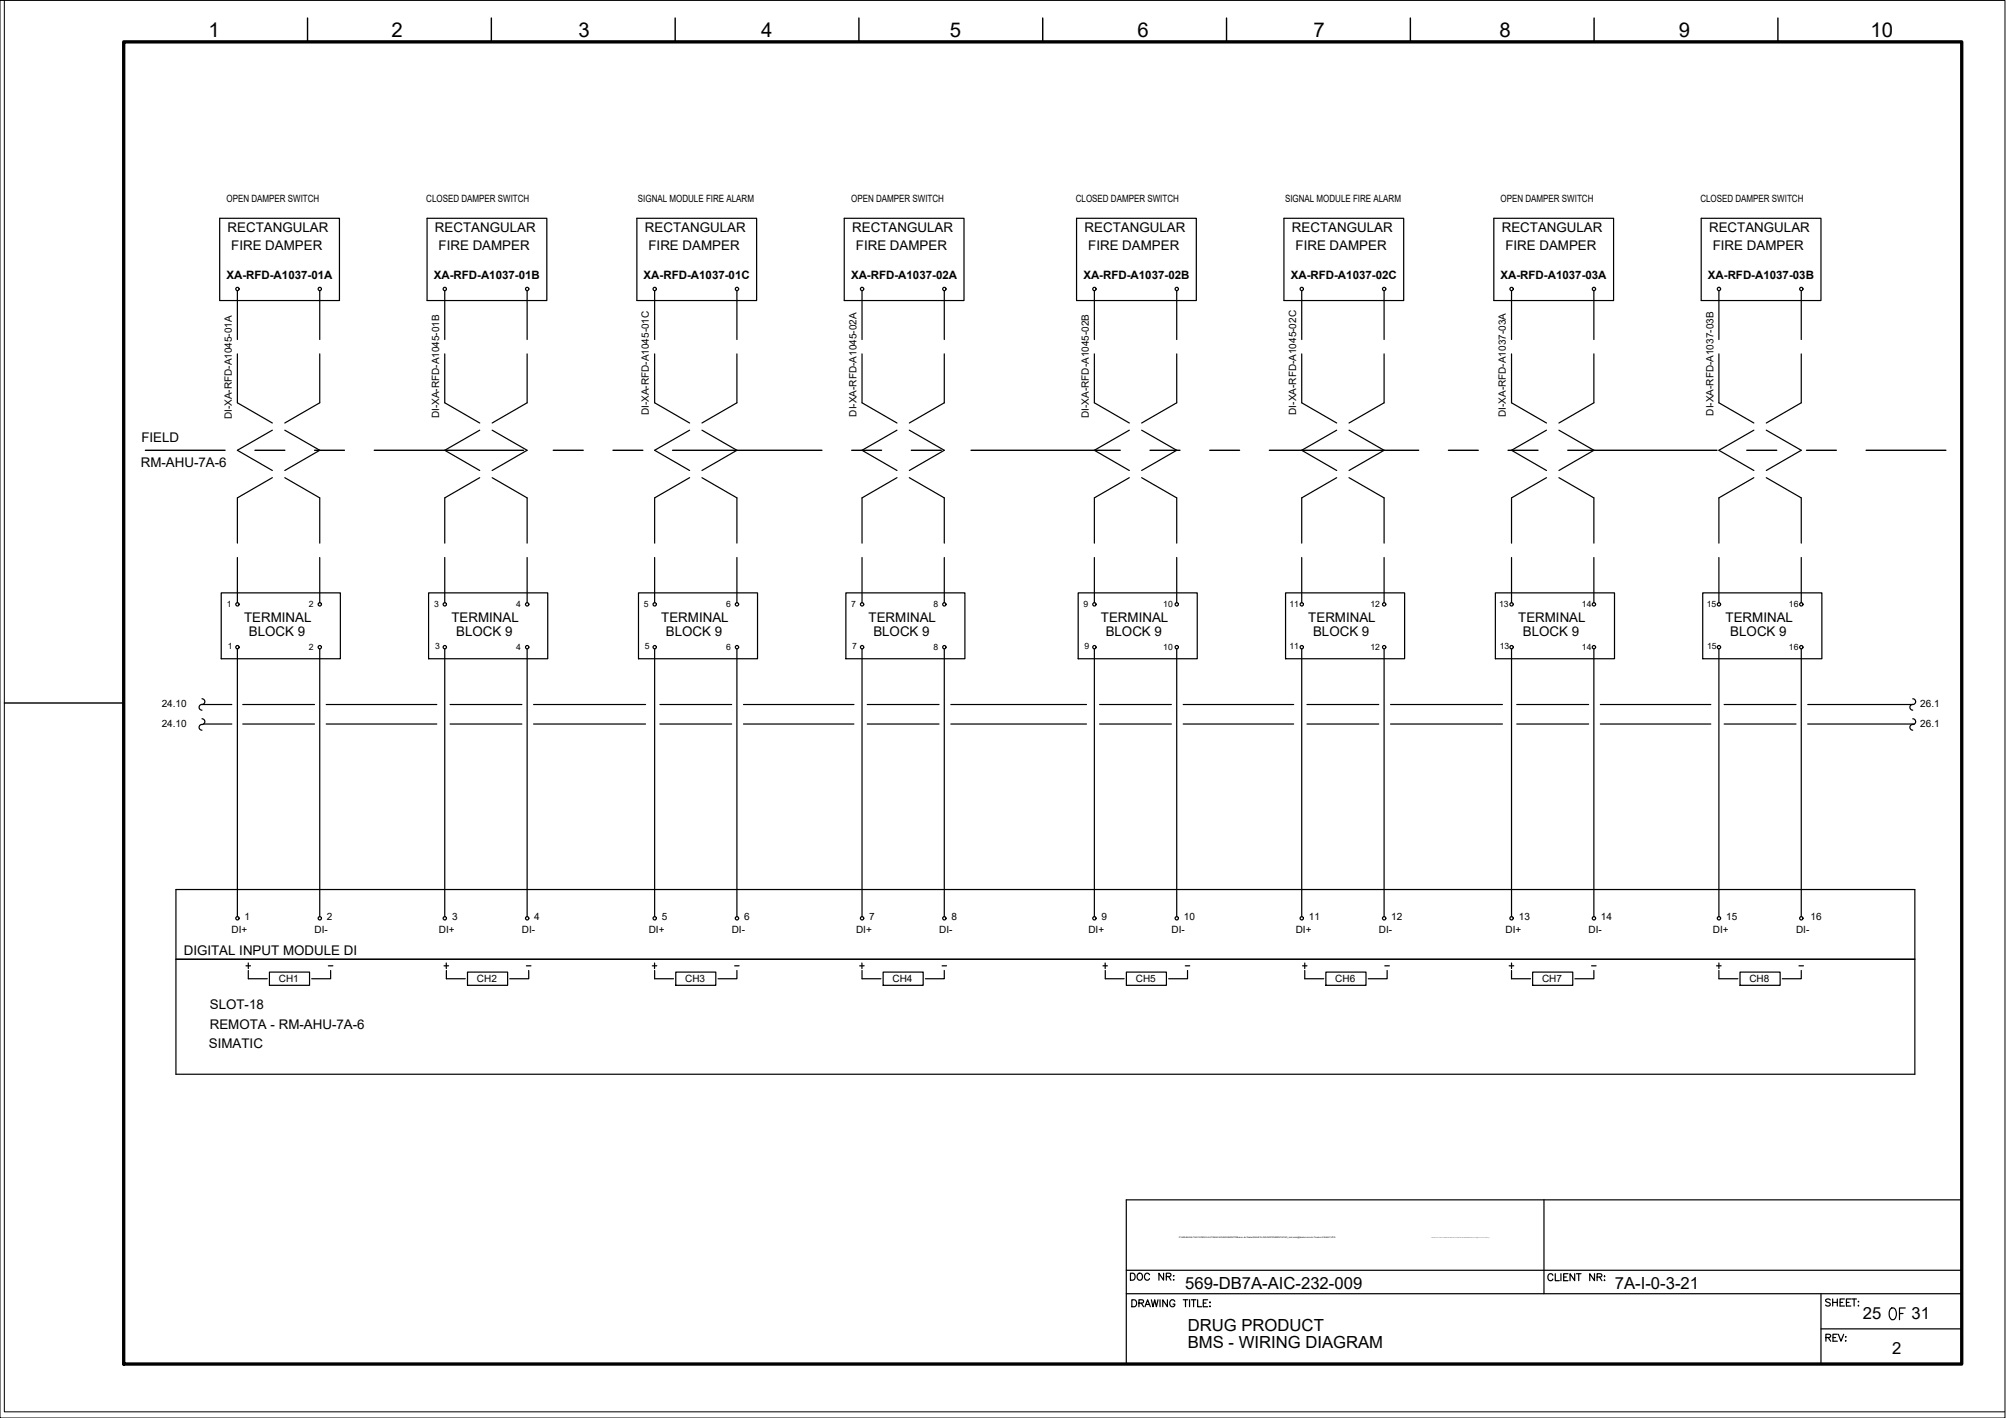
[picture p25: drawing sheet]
<svg xmlns="http://www.w3.org/2000/svg" width="420mm" height="297mm" viewBox="0 0 420 297" stroke-linecap="round" stroke-linejoin="round" font-family="sans-serif">
<defs><g id="words">
<text font-size="5.7" x="394.4" y="277.6">OF</text>
<text font-size="4.4" x="235.7" y="269.5">DOC NR:</text>
<g font-size="4.3">
<text x="43.7" y="7.7">1</text>
<text x="82" y="7.7">2</text>
<text x="121.2" y="7.7">3</text>
<text x="159.4" y="7.7">4</text>
<text x="198.9" y="7.7">5</text>
<text x="238.2" y="7.7">6</text>
<text x="275.1" y="7.7">7</text>
<text x="314" y="7.7">8</text>
<text x="351.7" y="7.7">9</text>
<text x="391.8" y="7.7">10</text>
</g>
<g font-size="3.5">
<text x="248.3" y="270">569-DB7A-AIC-232-009</text>
<text x="338.2" y="270.1">7A-I-0-3-21</text>
<text x="248.8" y="278.8">DRUG PRODUCT</text>
<text x="390.2" y="276.4">25</text>
<text x="400.4" y="276.4">31</text>
<text x="248.8" y="282.4">BMS - WIRING DIAGRAM</text>
<text x="396.3" y="283.7">2</text>
</g>
<g font-size="2.8">
<text x="47.7" y="48.7">RECTANGULAR</text>
<text x="48.4" y="52.3">FIRE DAMPER</text>
<text x="91.1" y="48.7">RECTANGULAR</text>
<text x="91.9" y="52.3">FIRE DAMPER</text>
<text x="135.1" y="48.7">RECTANGULAR</text>
<text x="135.8" y="52.3">FIRE DAMPER</text>
<text x="178.5" y="48.7">RECTANGULAR</text>
<text x="179.3" y="52.3">FIRE DAMPER</text>
<text x="227.2" y="48.7">RECTANGULAR</text>
<text x="227.9" y="52.3">FIRE DAMPER</text>
<text x="270.6" y="48.7">RECTANGULAR</text>
<text x="271.4" y="52.3">FIRE DAMPER</text>
<text x="314.5" y="48.7">RECTANGULAR</text>
<text x="315.3" y="52.3">FIRE DAMPER</text>
<text x="358" y="48.7">RECTANGULAR</text>
<text x="358.7" y="52.3">FIRE DAMPER</text>
<text x="29.6" y="92.6">FIELD</text>
<text x="29.5" y="97.8">RM-AHU-7A-6</text>
<text x="51.1" y="130.3">TERMINAL</text>
<text x="94.6" y="130.3">TERMINAL</text>
<text x="138.5" y="130.3">TERMINAL</text>
<text x="181.9" y="130.3">TERMINAL</text>
<text x="230.6" y="130.3">TERMINAL</text>
<text x="274" y="130.3">TERMINAL</text>
<text x="318" y="130.3">TERMINAL</text>
<text x="361.4" y="130.3">TERMINAL</text>
<text x="52.1" y="133.2">BLOCK 9</text>
<text x="95.5" y="133.2">BLOCK 9</text>
<text x="139.5" y="133.2">BLOCK 9</text>
<text x="182.9" y="133.2">BLOCK 9</text>
<text x="231.6" y="133.2">BLOCK 9</text>
<text x="275" y="133.2">BLOCK 9</text>
<text x="319" y="133.2">BLOCK 9</text>
<text x="362.4" y="133.2">BLOCK 9</text>
<text x="38.5" y="200.1">DIGITAL INPUT MODULE DI</text>
<text x="43.9" y="211.4">SLOT-18</text>
<text x="43.9" y="215.6">REMOTA - RM-AHU-7A-6</text>
<text x="43.8" y="219.4">SIMATIC</text>
</g>
<g font-size="2.6">
<text x="67.4" y="203.6">-</text>
<text x="109" y="203.6">-</text>
<text x="152.8" y="203.6">-</text>
<text x="196.1" y="203.6">-</text>
<text x="246.9" y="203.6">-</text>
<text x="288.9" y="203.6">-</text>
<text x="332" y="203.6">-</text>
<text x="375.7" y="203.6">-</text>
</g>
<g font-size="2.4">
<text x="47.4" y="58.5">XA-RFD-A1037-01A</text>
<text x="90.8" y="58.5">XA-RFD-A1037-01B</text>
<text x="134.8" y="58.5">XA-RFD-A1037-01C</text>
<text x="178.2" y="58.5">XA-RFD-A1037-02A</text>
<text x="226.9" y="58.5">XA-RFD-A1037-02B</text>
<text x="270.3" y="58.5">XA-RFD-A1037-02C</text>
<text x="314.3" y="58.5">XA-RFD-A1037-03A</text>
<text x="357.7" y="58.5">XA-RFD-A1037-03B</text>
</g>
<g font-size="2.1">
<text x="47.4" y="42.4">OPEN DAMPER SWITCH</text>
<text x="89.3" y="42.4">CLOSED DAMPER SWITCH</text>
<text x="133.6" y="42.4">SIGNAL MODULE FIRE ALARM</text>
<text x="178.3" y="42.4">OPEN DAMPER SWITCH</text>
<text x="225.3" y="42.4">CLOSED DAMPER SWITCH</text>
<text x="269.2" y="42.4">SIGNAL MODULE FIRE ALARM</text>
<text x="314.3" y="42.4">OPEN DAMPER SWITCH</text>
<text x="356.2" y="42.4">CLOSED DAMPER SWITCH</text>
<text x="48.6" y="87.8" transform="rotate(-90 48.6 87.8)">DI-XA-RFD-A1045-01A</text>
<text x="92" y="87.6" transform="rotate(-90 92 87.6)">DI-XA-RFD-A1045-01B</text>
<text x="135.9" y="87" transform="rotate(-90 135.9 87)">DI-XA-RFD-A1045-01C</text>
<text x="179.4" y="87.3" transform="rotate(-90 179.4 87.3)">DI-XA-RFD-A1045-02A</text>
<text x="228" y="87.5" transform="rotate(-90 228 87.5)">DI-XA-RFD-A1045-02B</text>
<text x="271.5" y="86.9" transform="rotate(-90 271.5 86.9)">DI-XA-RFD-A1045-02C</text>
<text x="315.4" y="87.4" transform="rotate(-90 315.4 87.4)">DI-XA-RFD-A1037-03A</text>
<text x="358.9" y="87.1" transform="rotate(-90 358.9 87.1)">DI-XA-RFD-A1037-03B</text>
<text x="33.9" y="148.1">24.10</text>
<text x="402.2" y="148.1">26.1</text>
<text x="33.9" y="152.3">24.10</text>
<text x="402.2" y="152.3">26.1</text>
<text x="48.5" y="195.4">DI+</text>
<text x="51.2" y="192.8">1</text>
<text x="65.9" y="195.4">DI-</text>
<text x="68.5" y="192.8">2</text>
<text x="91.9" y="195.4">DI+</text>
<text x="94.7" y="192.8">3</text>
<text x="109.3" y="195.4">DI-</text>
<text x="111.9" y="192.8">4</text>
<text x="135.9" y="195.4">DI+</text>
<text x="138.6" y="192.8">5</text>
<text x="153.3" y="195.4">DI-</text>
<text x="155.9" y="192.8">6</text>
<text x="179.3" y="195.4">DI+</text>
<text x="182.1" y="192.8">7</text>
<text x="196.7" y="195.4">DI-</text>
<text x="199.3" y="192.8">8</text>
<text x="228" y="195.4">DI+</text>
<text x="230.7" y="192.8">9</text>
<text x="245.4" y="195.4">DI-</text>
<text x="247.9" y="192.8">10</text>
<text x="271.4" y="195.4">DI+</text>
<text x="274.2" y="192.8">11</text>
<text x="288.8" y="195.4">DI-</text>
<text x="291.4" y="192.8">12</text>
<text x="315.3" y="195.4">DI+</text>
<text x="318.1" y="192.8">13</text>
<text x="332.7" y="195.4">DI-</text>
<text x="335.3" y="192.8">14</text>
<text x="358.8" y="195.4">DI+</text>
<text x="361.5" y="192.8">15</text>
<text x="376.2" y="195.4">DI-</text>
<text x="379.2" y="192.8">16</text>
<text x="58.4" y="205.8">CH1</text>
<text x="99.9" y="205.8">CH2</text>
<text x="143.5" y="205.8">CH3</text>
<text x="186.9" y="205.8">CH4</text>
<text x="237.9" y="205.8">CH5</text>
<text x="279.7" y="205.8">CH6</text>
<text x="323" y="205.8">CH7</text>
<text x="366.4" y="205.8">CH8</text>
</g>
<g font-size="1.8">
<text x="47.5" y="127.2">1</text>
<text x="64.7" y="127.2">2</text>
<text x="90.9" y="127.2">3</text>
<text x="108.1" y="127.2">4</text>
<text x="134.9" y="127.2">5</text>
<text x="152.1" y="127.2">6</text>
<text x="178.3" y="127.2">7</text>
<text x="195.5" y="127.2">8</text>
<text x="227" y="127.2">9</text>
<text x="243.6" y="127.2">10</text>
<text x="270.1" y="127.2">11</text>
<text x="287" y="127.2">12</text>
<text x="314" y="127.2">13</text>
<text x="331.3" y="127.2">14</text>
<text x="357.5" y="127.2">15</text>
<text x="374.7" y="127.2">16</text>
<text x="47.7" y="136">1</text>
<text x="64.7" y="136.1">2</text>
<text x="91.1" y="136">3</text>
<text x="108.1" y="136.1">4</text>
<text x="135.1" y="136">5</text>
<text x="152.1" y="136.1">6</text>
<text x="178.5" y="136">7</text>
<text x="195.5" y="136.1">8</text>
<text x="227.2" y="136">9</text>
<text x="243.6" y="136.1">10</text>
<text x="270.1" y="136">11</text>
<text x="287" y="136.1">12</text>
<text x="314.1" y="136">13</text>
<text x="331.3" y="136.1">14</text>
<text x="357.5" y="136">15</text>
<text x="374.7" y="136.1">16</text>
</g>
<text font-size=".5" x="247" y="259.4">P:\569-BAXALTA\01.ENG\03.AUTOMACAO\ANDAMENTO\Banco de Dados\569-B7A-INS-INSTRUMENTACAO_moliveira@tessler-com-br-Tessler-5164457.JPG</text>
</g></defs>
<!-- layer: G-TTLB-TTLB -->
<path d="M25.9 8.8h385v276.9h-385z" fill="none" stroke="#000" stroke-width=".7"/>
<!-- layer: G-TTLB-OTLN -->
<path d="M.9 .1v295.6h419" fill="none" stroke="#000" stroke-width=".21"/>
<!-- layer: G-TTLB-INDX -->
<path d="M64.4 3.8v5M102.9 3.8v5M141.4 3.8v5M179.9 3.8v5M218.4 3.8v5M256.9 3.8v5M295.4 3.8v5M333.9 3.8v5M372.4 3.8v5M.9 147.3h25" fill="none" stroke="#000" stroke-width=".3"/>
<!-- layer: LGSP IA4$0$LG_PLOT -->
<path d="M323.4 251.3v19.7M235.9 266.1h175M235.9 271h175M381.4 278.4h29.5M381.4 271v14.7M235.9 285.7h175" fill="none" stroke="#000" stroke-width=".25"/>
<!-- layer: LG_PLOT -->
<g fill="none" stroke="#000" stroke-width=".25">
<path d="M410.9 251.3h-175v34.4M237.1 272.3h.5a.78 .78 0 0 1 .5 .7 .78 .78 0 0 1-.5 .7h-.5zM238.5 273l.9-.1 .1-.5-1-.1v1.4M239 273l.5 .7M239.8 273.7l.6-1.4 .5 1.4M240 273.2h.7M241.2 272.3l.3 1.4 .4-1.4 .3 1.4 .3-1.4M243 272.3v1.4M244.5 272.3v1.4l-1-1.4v1.4M246.1 272.6a.55 .55 0 0 0-.7-.3 .55 .55 0 0 0-.4 .5v.4a.53 .53 0 0 0 .5 .5 .53 .53 0 0 0 .6-.5h-.4M247.8 272.3h1M248.3 272.3v1.4"/>
<path d="M249.2 272.3v1.4M249.5 272.3h1M250 272.3v1.4M250.8 272.3v1.4h.9M252 273h.6M252.9 272.3h-.9v1.4h.9M253.4 272.8h.1zM253.4 273.7h.1zM325.2 267.2a.54 .54 0 0 0-.6-.4 .54 .54 0 0 0-.4 .6v.3a.54 .54 0 0 0 .4 .6 .54 .54 0 0 0 .6-.4M325.8 266.8v1.5h.8M326.9 266.8v1.5M327.5 267.5h.6"/>
<path d="M328.4 266.8h-.9v1.5h.9M329.8 266.8v1.5l-1-1.5v1.5M330.2 266.8h1M330.7 266.8v1.5M334 266.8v1.5l-1-1.5v1.5M334.5 267.5l.9-.1 .1-.2-.1-.3-.9-.1v1.5M335 267.5l.5 .8M336 268.2h.1zM336.1 267.3v.1zM383.3 272.3a.54 .54 0 0 0-.5-.2 .54 .54 0 0 0-.4 .4l.9 .7v.2l-.3 .2-.6-.2M383.9 272.1v1.5M383.9 272.8h.9"/>
<path d="M384.8 279.5h-.9v1.5h.9M384.8 272.1v1.5M385 279.5l.6 1.5 .6-1.5M385.4 272.8h.6M386.3 272.1h-.9v1.5h.9M386.7 272.8h.6M387.6 272.1h-.9v1.5h.9M387.9 272.1h.9M388.3 272.1v1.5M389.2 272.7h.1zM389.3 273.4v.2zM382.4 280.2l.9-.1 .1-.3-.3-.3h-.7v1.5"/>
<path d="M382.9 280.2l.5 .8M383.9 280.2h.6M386.5 280h.2zM386.5 280.9h.2z"/>
</g>
<!-- layer: I_LIMIT_LINE -->
<g fill="none" stroke="#000" stroke-width=".3">
<path d="M30.5 94.3h16.6M53.4 94.3h6.2M65.9 94.3h6.2M78.4 94.3h31.2M115.9 94.3h6.3M128.4 94.3h6.2M140.9 94.3h31.2M178.4 94.3h6.2M190.9 94.3h6.2M203.4 94.3h31.2M240.9 94.3h6.2M253.4 94.3h6.2"/>
<path d="M265.9 94.3h31.2M303.4 94.3h6.2M315.9 94.3h6.2M328.4 94.3h31.2M365.9 94.3h6.2M378.4 94.3h6.2M390.9 94.3h16.7"/>
</g>
<!-- layer: 0 -->
<g fill="none" stroke="#000" stroke-width=".25">
<path d="M42.3 147.6h6.3M42.6 151.7h6M50.8 147.6h15.1M50.8 151.7h15.1M68.3 147.6h23.2M68.3 151.7h23.2M94.3 147.6h15M94.3 151.7h15M111.8 147.6h23.4M111.8 151.7h23.4M138.2 147.6h15M138.2 151.7h15"/>
<path d="M155.7 147.6h23.2M155.7 151.7h23.2M181.7 147.6h15M181.7 151.7h15M199.2 147.6h28.4M199.2 151.7h28.4M230.3 147.6h15M230.3 151.7h15M247.8 147.6h23.2M247.8 151.7h23.2M273.7 147.6h15.1M273.7 151.7h15.1"/>
<path d="M291.3 147.6h23.4M291.3 151.7h23.4M317.7 147.6h15M317.7 151.7h15M335.2 147.6h23.1M335.2 151.7h23.1M361.1 147.6h15.1M361.1 151.7h15.1M378.6 147.6h22M378.6 151.7h22.4M401.1 186.3v38.7"/>
</g>
<!-- layer: I_DATA -->
<g fill="none" stroke="#000" stroke-width=".25">
<path d="M46 45.7h25.1v17.3h-25.1zM89.5 45.7h25v17.3h-25zM133.4 45.7h25.1v17.3h-25.1zM176.8 45.7h25.1v17.3h-25.1zM225.5 45.7h25.1v17.3h-25.1zM268.9 45.7h25.1v17.3h-25.1zM312.9 45.7h25.1v17.3h-25.1zM356.3 45.7h25.1v17.3h-25.1zM46.3 124.2h25v13.8h-25zM89.8 124.2h24.9v13.8h-24.9zM133.7 124.2h25v13.8h-25zM177.2 124.2h24.9v13.8h-24.9z"/>
<path d="M225.8 124.2h25v13.8h-25zM269.3 124.2h24.9v13.8h-24.9zM313.2 124.2h25v13.8h-25zM356.6 124.2h25v13.8h-25zM401.1 186.3h-364.2v38.7h364.2M36.9 200.9h364.2M51.5 202.3h1M52 203.3v1.7h4M52 201.7v1.2M56.4 203.6h8.4v2.8h-8.4zM69.3 203.3v1.7h-4M93 202.3h1"/>
<path d="M93.5 201.7v1.2M93.5 203.3v1.7h4M97.9 203.6h8.4v2.8h-8.4zM110.7 203.3v1.7h-3.9M136.6 202.3h1M137.1 201.7v1.2M137.1 203.3v1.7h4M141.5 203.6h8.4v2.8h-8.4zM154.3 203.3v1.7h-3.9M180.1 202.3h.9M180.5 201.7v1.2M180.6 203.3v1.7h3.9"/>
<path d="M185 203.6h8.4v2.8h-8.4zM197.8 203.3v1.7h-4M231 202.3h.9M231.5 201.7v1.2M231.5 203.3v1.7h4M235.9 203.6h8.4v2.8h-8.4zM248.7 203.3v1.7h-3.9M272.8 202.3h.9M273.3 203.3v1.7h4M273.3 201.7v1.2M277.7 203.6h8.4v2.8h-8.4zM290.5 203.3v1.7h-3.9"/>
<path d="M316.1 202.3h1M316.6 203.3v1.7h4M316.6 201.7v1.2M321 203.6h8.4v2.8h-8.4zM333.8 203.3v1.7h-3.9M359.5 202.3h1M360 203.3v1.7h4M360 201.7v1.2M364.4 203.6h8.5v2.8h-8.5zM377.3 203.3v1.7h-4"/>
<circle cx="49.7" cy="60.5" r=".35"/>
<circle cx="67" cy="60.5" r=".35"/>
<circle cx="93.2" cy="60.5" r=".35"/>
<circle cx="110.4" cy="60.5" r=".35"/>
<circle cx="137.1" cy="60.5" r=".35"/>
<circle cx="154.4" cy="60.5" r=".35"/>
<circle cx="180.6" cy="60.5" r=".35"/>
<circle cx="197.8" cy="60.5" r=".35"/>
<circle cx="229.2" cy="60.5" r=".35"/>
<circle cx="246.5" cy="60.5" r=".35"/>
<circle cx="272.7" cy="60.5" r=".35"/>
<circle cx="289.9" cy="60.5" r=".35"/>
<circle cx="316.6" cy="60.5" r=".35"/>
<circle cx="333.9" cy="60.5" r=".35"/>
<circle cx="360" cy="60.5" r=".35"/>
<circle cx="377.3" cy="60.5" r=".35"/>
<circle cx="49.7" cy="135.6" r=".35"/>
<circle cx="49.7" cy="126.6" r=".35"/>
<circle cx="67" cy="135.6" r=".35"/>
<circle cx="67" cy="126.6" r=".35"/>
<circle cx="93.2" cy="135.6" r=".35"/>
<circle cx="93.2" cy="126.6" r=".35"/>
<circle cx="110.4" cy="126.6" r=".35"/>
<circle cx="110.4" cy="135.6" r=".35"/>
<circle cx="137.1" cy="135.6" r=".35"/>
<circle cx="137.1" cy="126.6" r=".35"/>
<circle cx="154.4" cy="135.6" r=".35"/>
<circle cx="154.4" cy="126.6" r=".35"/>
<circle cx="180.6" cy="135.6" r=".35"/>
<circle cx="180.6" cy="126.6" r=".35"/>
<circle cx="197.8" cy="126.6" r=".35"/>
<circle cx="197.8" cy="135.6" r=".35"/>
<circle cx="229.2" cy="126.6" r=".35"/>
<circle cx="229.2" cy="135.6" r=".35"/>
<circle cx="246.5" cy="126.6" r=".35"/>
<circle cx="246.5" cy="135.6" r=".35"/>
<circle cx="272.7" cy="135.6" r=".35"/>
<circle cx="272.7" cy="126.6" r=".35"/>
<circle cx="289.9" cy="126.6" r=".35"/>
<circle cx="289.9" cy="135.6" r=".35"/>
<circle cx="316.6" cy="135.6" r=".35"/>
<circle cx="316.6" cy="126.6" r=".35"/>
<circle cx="333.9" cy="135.6" r=".35"/>
<circle cx="333.9" cy="126.6" r=".35"/>
<circle cx="360" cy="126.6" r=".35"/>
<circle cx="360" cy="135.6" r=".35"/>
<circle cx="377.3" cy="135.6" r=".35"/>
<circle cx="377.3" cy="126.6" r=".35"/>
<circle cx="49.7" cy="192.4" r=".35"/>
<circle cx="67" cy="192.4" r=".35"/>
<circle cx="93.2" cy="192.4" r=".35"/>
<circle cx="110.4" cy="192.4" r=".35"/>
<circle cx="137.1" cy="192.4" r=".35"/>
<circle cx="154.4" cy="192.4" r=".35"/>
<circle cx="180.6" cy="192.4" r=".35"/>
<circle cx="197.8" cy="192.4" r=".35"/>
<circle cx="229.2" cy="192.4" r=".35"/>
<circle cx="246.5" cy="192.4" r=".35"/>
<circle cx="272.7" cy="192.4" r=".35"/>
<circle cx="289.9" cy="192.4" r=".35"/>
<circle cx="316.6" cy="192.4" r=".35"/>
<circle cx="333.9" cy="192.4" r=".35"/>
<circle cx="360" cy="192.4" r=".35"/>
<circle cx="377.3" cy="192.4" r=".35"/>
</g>
<!-- layer: I_TABS -->
<g fill="none" stroke="#000" stroke-width=".25">
<path d="M49.7 60.9v10.2M49.7 74.1v10.3l7.3 4.2M67 60.9v10.2M67 74.1v10.3l-7.4 4.2M93.2 60.9v10.2M93.2 74.1v10.3l7.3 4.2M110.4 60.9v10.2M110.4 74.1v10.3l-7.3 4.2M137.1 60.9v10.2M137.1 74.1v10.3l7.3 4.2M154.3 60.9v10.2M154.3 74.1v10.3l-7.3 4.2"/>
<path d="M180.6 60.9v10.2M180.6 74.1v10.3l7.3 4.2M197.8 60.9v10.2M197.8 74.1v10.3l-7.3 4.2M229.2 60.9v10.2M229.2 74.1v10.3l7.3 4.2M246.5 60.9v10.2M246.5 74.1v10.3l-7.4 4.2M272.6 60.9v10.2M272.6 74.1v10.3l7.4 4.2M289.9 60.9v10.2M289.9 74.1v10.3l-7.3 4.2"/>
<path d="M316.6 60.9v10.2M316.6 74.1v10.3l7.3 4.2M333.8 60.9v10.2M333.8 74.1v10.3l-7.3 4.2M360 60.9v10.2M360 74.1v10.3l7.3 4.2M377.3 60.9v10.2M377.3 74.1v10.3l-7.3 4.2M57 90.1l-7.3 4.2 7.3 4.3M59.6 90.1l7.4 4.2-7.4 4.3M100.5 90.1l-7.3 4.2 7.3 4.3M103.1 90.1l7.3 4.2-7.3 4.3"/>
<path d="M144.4 90.1l-7.3 4.2 7.3 4.3M147 90.1l7.3 4.2-7.3 4.3M187.9 90.1l-7.3 4.2 7.3 4.3M190.5 90.1l7.3 4.2-7.3 4.3M236.5 90.1l-7.3 4.2 7.3 4.3M239.1 90.1l7.4 4.2-7.4 4.3M280 90.1l-7.4 4.2 7.4 4.3M282.6 90.1l7.3 4.2-7.3 4.3M323.9 90.1l-7.3 4.2 7.3 4.3M326.5 90.1l7.3 4.2-7.3 4.3M367.3 90.1l-7.3 4.2 7.3 4.3M370 90.1l7.3 4.2-7.3 4.3"/>
<path d="M49.7 116.8v9.5M57 100.1l-7.3 4.2v9.5M59.6 100.1l7.4 4.2v9.5M67 116.8v9.5M93.2 116.8v9.5M100.5 100.1l-7.3 4.2v9.5M103.1 100.1l7.3 4.2v9.5M110.4 116.8v9.5M137.1 116.8v9.5M144.4 100.1l-7.3 4.2v9.5M147 100.1l7.3 4.2v9.5M154.3 116.8v9.5"/>
<path d="M180.6 116.8v9.5M187.9 100.1l-7.3 4.2v9.5M190.5 100.1l7.3 4.2v9.5M197.8 116.8v9.5M229.2 116.8v9.5M236.5 100.1l-7.3 4.2v9.5M239.1 100.1l7.4 4.2v9.5M246.5 116.8v9.5M272.6 116.8v9.5M280 100.1l-7.4 4.2v9.5M282.6 100.1l7.3 4.2v9.5M289.9 116.8v9.5"/>
<path d="M316.6 116.8v9.5M323.9 100.1l-7.3 4.2v9.5M326.5 100.1l7.3 4.2v9.5M333.8 116.8v9.5M360 116.8v9.5M367.3 100.1l-7.3 4.2v9.5M370 100.1l7.3 4.2v9.5M377.3 116.8v9.5M49.7 135.9v56.1M67 135.9v56.1M93.2 135.9v56.1M110.4 135.9v56.1"/>
<path d="M137.1 135.9v56.1M154.3 135.9v56.1M180.6 135.9v56.1M197.8 135.9v56.1M229.2 135.9v56.1M246.5 135.9v56.1M272.6 135.9v56.1M289.9 135.9v56.1M316.6 135.9v56.1M333.8 135.9v56.1M360 135.9v56.1M377.3 135.9v56.1"/>
<path d="M42.3 146.4a.63 .63 0 0 1 .6 .7 .63 .63 0 0 1-.8 .5 .6 .6 0 0 0-.4 .7 .6 .6 0 0 0 .6 .5M42.3 150.6a.63 .63 0 0 1 .6 .7 .63 .63 0 0 1-.8 .5 .6 .6 0 0 0-.4 .7 .6 .6 0 0 0 .6 .5M400.6 146.4a.63 .63 0 0 1 .6 .7 .63 .63 0 0 1-.8 .5 .6 .6 0 0 0-.4 .7 .6 .6 0 0 0 .6 .5M400.6 150.6a.63 .63 0 0 1 .6 .7 .63 .63 0 0 1-.8 .5 .6 .6 0 0 0-.4 .7 .6 .6 0 0 0 .6 .5"/>
</g>
<!-- layer: 0 -->
<path d="M0 .1h419.9v296.9h-419.9z" fill="none" stroke="#000" stroke-width=".21"/>
<use href="#words"/>
</svg>
